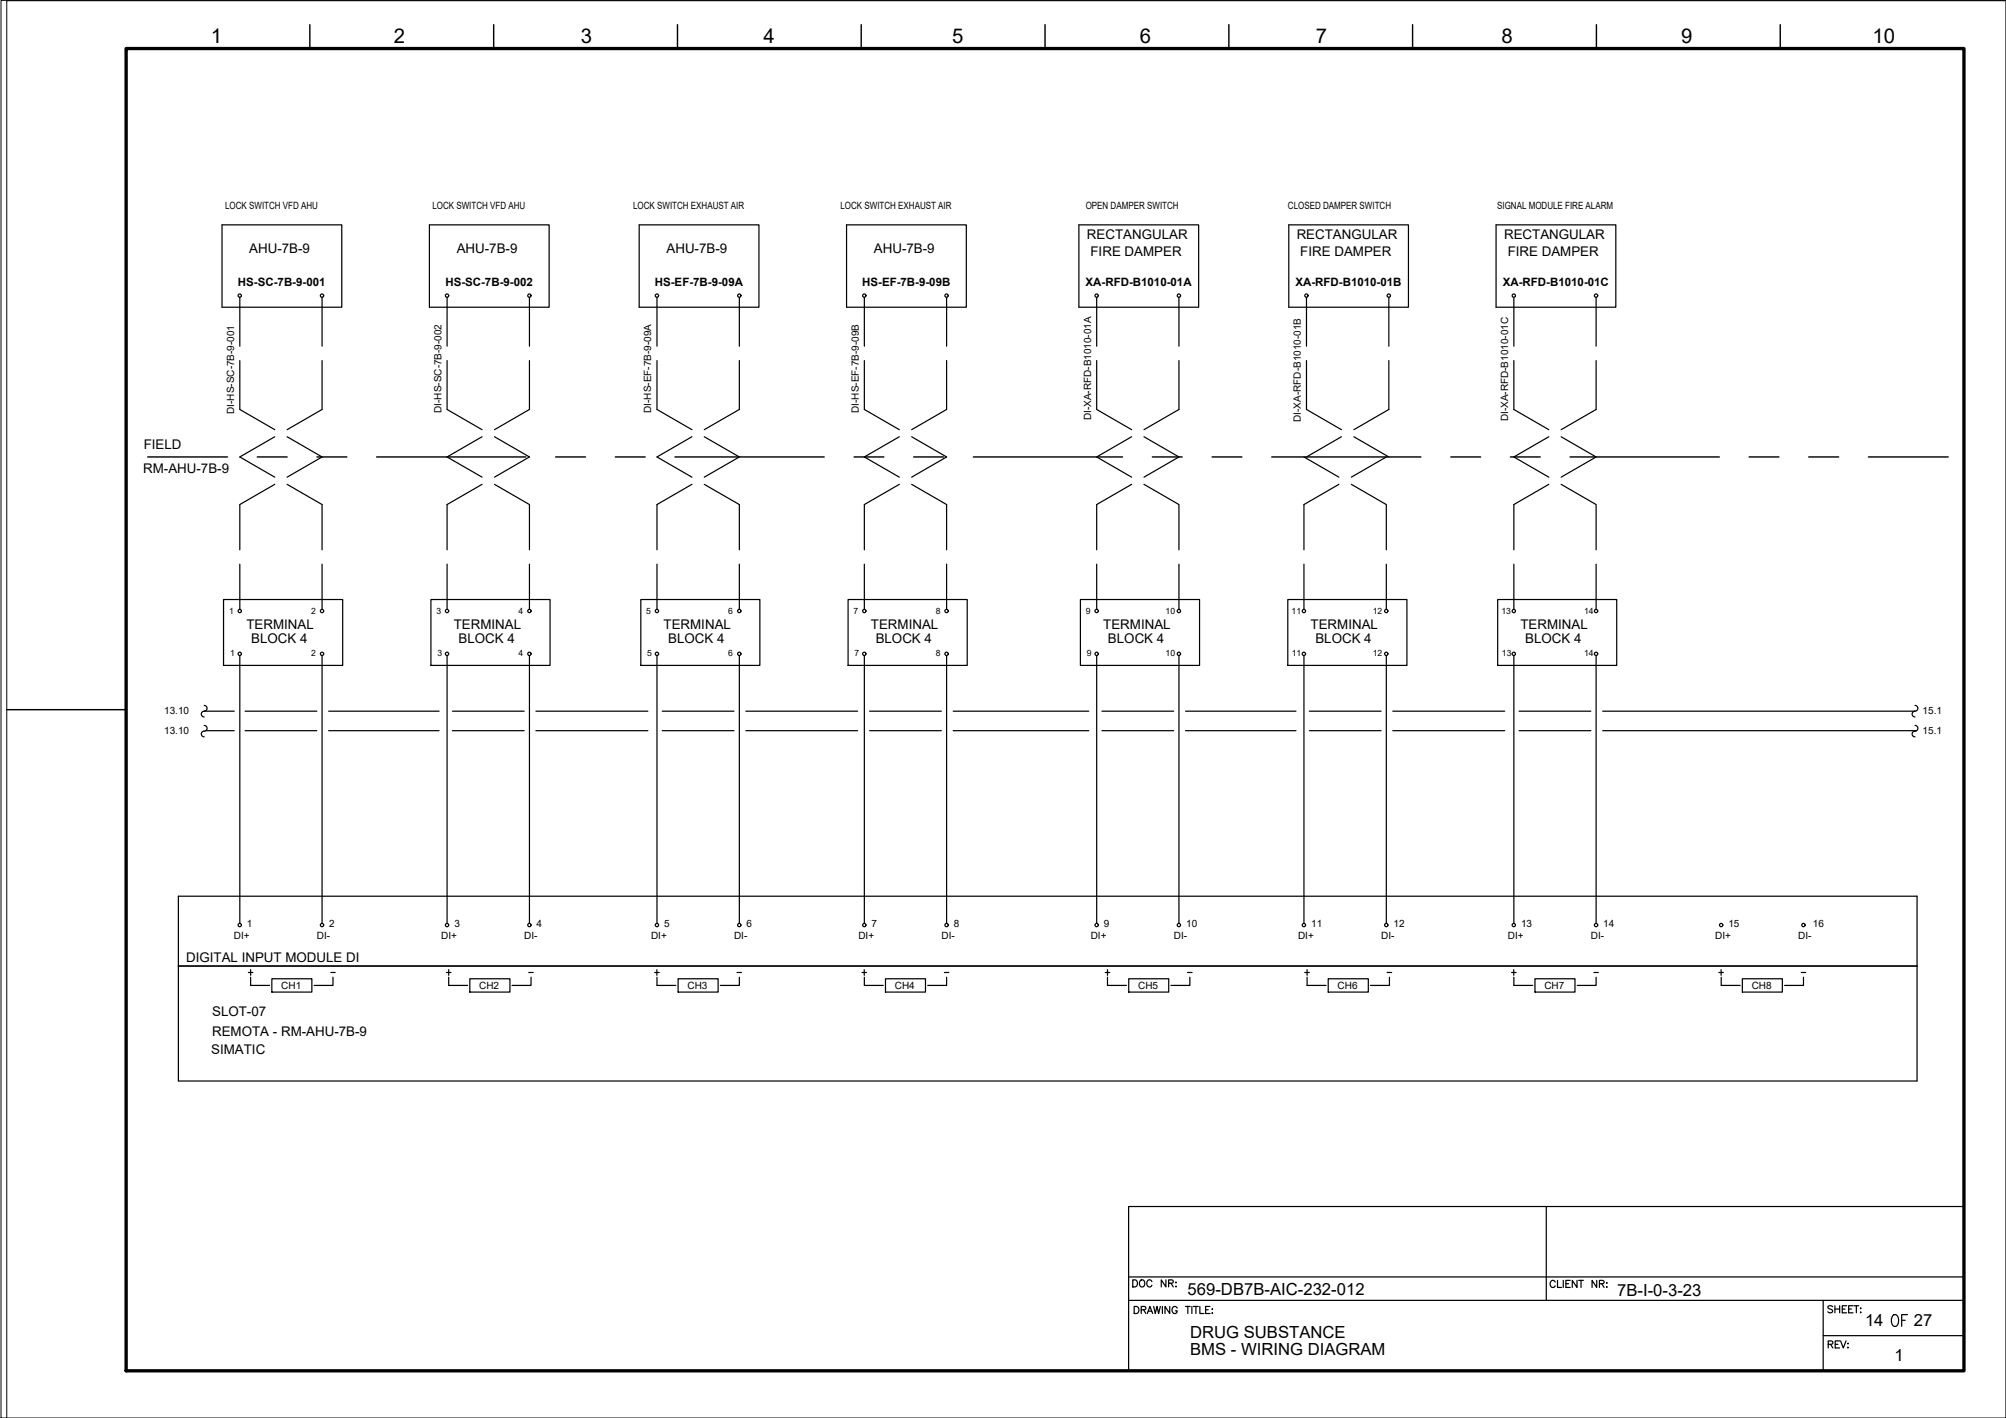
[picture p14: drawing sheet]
<svg xmlns="http://www.w3.org/2000/svg" width="420mm" height="297mm" viewBox="0 0 420 297" stroke-linecap="round" stroke-linejoin="round" font-family="sans-serif">
<defs><g id="words">
<text font-size="5.7" x="395.1" y="279">OF</text>
<text font-size="4.4" x="382.1" y="283.6">REV:</text>
<g font-size="4.3">
<text x="44.2" y="9.1">1</text>
<text x="82.5" y="9.1">2</text>
<text x="121.7" y="9.1">3</text>
<text x="159.9" y="9.1">4</text>
<text x="199.4" y="9.1">5</text>
<text x="238.7" y="9.1">6</text>
<text x="275.6" y="9.1">7</text>
<text x="314.5" y="9.1">8</text>
<text x="352.1" y="9.1">9</text>
<text x="392.2" y="9.1">10</text>
</g>
<g font-size="3.5">
<text x="248.8" y="271.4">569-DB7B-AIC-232-012</text>
<text x="338.7" y="271.5">7B-I-0-3-23</text>
<text x="249.3" y="280.3">DRUG SUBSTANCE</text>
<text x="390.6" y="277.8">14</text>
<text x="400.8" y="277.8">27</text>
<text x="249.3" y="283.8">BMS - WIRING DIAGRAM</text>
<text x="396.8" y="285.1">1</text>
</g>
<g font-size="2.8">
<text x="52.2" y="52.9">AHU-7B-9</text>
<text x="95.7" y="52.9">AHU-7B-9</text>
<text x="139.6" y="52.9">AHU-7B-9</text>
<text x="183" y="52.9">AHU-7B-9</text>
<text x="227.6" y="50.1">RECTANGULAR</text>
<text x="228.4" y="53.7">FIRE DAMPER</text>
<text x="271.6" y="50.1">RECTANGULAR</text>
<text x="272.4" y="53.7">FIRE DAMPER</text>
<text x="315" y="50.1">RECTANGULAR</text>
<text x="315.8" y="53.7">FIRE DAMPER</text>
<text x="30.1" y="94">FIELD</text>
<text x="30" y="99.2">RM-AHU-7B-9</text>
<text x="51.6" y="131.7">TERMINAL</text>
<text x="95" y="131.7">TERMINAL</text>
<text x="139" y="131.7">TERMINAL</text>
<text x="182.4" y="131.7">TERMINAL</text>
<text x="231.1" y="131.7">TERMINAL</text>
<text x="274.5" y="131.7">TERMINAL</text>
<text x="318.5" y="131.7">TERMINAL</text>
<text x="52.6" y="134.6">BLOCK 4</text>
<text x="96" y="134.6">BLOCK 4</text>
<text x="140" y="134.6">BLOCK 4</text>
<text x="183.4" y="134.6">BLOCK 4</text>
<text x="232.1" y="134.6">BLOCK 4</text>
<text x="275.5" y="134.6">BLOCK 4</text>
<text x="319.4" y="134.6">BLOCK 4</text>
<text x="39" y="201.5">DIGITAL INPUT MODULE DI</text>
<text x="44.4" y="212.8">SLOT-07</text>
<text x="44.2" y="220.9">SIMATIC</text>
<text x="44.4" y="217">REMOTA - RM-AHU-7B-9</text>
</g>
<g font-size="2.6">
<text x="68.4" y="205">-</text>
<text x="109.7" y="205">-</text>
<text x="153.5" y="205">-</text>
<text x="196.8" y="205">-</text>
<text x="248" y="205">-</text>
<text x="289.6" y="205">-</text>
<text x="333" y="205">-</text>
<text x="376.4" y="205">-</text>
</g>
<g font-size="2.4">
<text x="49.8" y="59.9">HS-SC-7B-9-001</text>
<text x="93.3" y="59.9">HS-SC-7B-9-002</text>
<text x="137.2" y="59.9">HS-EF-7B-9-09A</text>
<text x="180.6" y="59.9">HS-EF-7B-9-09B</text>
<text x="227.4" y="59.9">XA-RFD-B1010-01A</text>
<text x="271.3" y="59.9">XA-RFD-B1010-01B</text>
<text x="314.8" y="59.9">XA-RFD-B1010-01C</text>
</g>
<g font-size="2.1">
<text x="47.2" y="43.8">LOCK SWITCH VFD AHU</text>
<text x="90.6" y="43.8">LOCK SWITCH VFD AHU</text>
<text x="132.6" y="43.8">LOCK SWITCH EXHAUST AIR</text>
<text x="176" y="43.8">LOCK SWITCH EXHAUST AIR</text>
<text x="227.4" y="43.8">OPEN DAMPER SWITCH</text>
<text x="269.8" y="43.8">CLOSED DAMPER SWITCH</text>
<text x="313.6" y="43.8">SIGNAL MODULE FIRE ALARM</text>
<text x="49" y="86.7" transform="rotate(-90 49 86.7)">DI-HS-SC-7B-9-001</text>
<text x="92.5" y="86.5" transform="rotate(-90 92.5 86.5)">DI-HS-SC-7B-9-002</text>
<text x="136.4" y="86.5" transform="rotate(-90 136.4 86.5)">DI-HS-EF-7B-9-09A</text>
<text x="179.9" y="86.5" transform="rotate(-90 179.9 86.5)">DI-HS-EF-7B-9-09B</text>
<text x="228.5" y="88.1" transform="rotate(-90 228.5 88.1)">DI-XA-RFD-B1010-01A</text>
<text x="272.5" y="88.4" transform="rotate(-90 272.5 88.4)">DI-XA-RFD-B1010-01B</text>
<text x="315.9" y="88.3" transform="rotate(-90 315.9 88.3)">DI-XA-RFD-B1010-01C</text>
<text x="34.4" y="149.5">13.10</text>
<text x="402.7" y="149.5">15.1</text>
<text x="34.4" y="153.7">13.10</text>
<text x="402.7" y="153.7">15.1</text>
<text x="49" y="196.8">DI+</text>
<text x="51.7" y="194.2">1</text>
<text x="66.4" y="196.8">DI-</text>
<text x="69" y="194.2">2</text>
<text x="92.4" y="196.8">DI+</text>
<text x="95.2" y="194.2">3</text>
<text x="109.8" y="196.8">DI-</text>
<text x="112.4" y="194.2">4</text>
<text x="136.4" y="196.8">DI+</text>
<text x="139.1" y="194.2">5</text>
<text x="153.8" y="196.8">DI-</text>
<text x="156.3" y="194.2">6</text>
<text x="179.8" y="196.8">DI+</text>
<text x="182.5" y="194.2">7</text>
<text x="197.2" y="196.8">DI-</text>
<text x="199.8" y="194.2">8</text>
<text x="228.5" y="196.8">DI+</text>
<text x="231.2" y="194.2">9</text>
<text x="245.9" y="196.8">DI-</text>
<text x="248.4" y="194.2">10</text>
<text x="271.9" y="196.8">DI+</text>
<text x="274.6" y="194.2">11</text>
<text x="289.3" y="196.8">DI-</text>
<text x="291.9" y="194.2">12</text>
<text x="315.8" y="196.8">DI+</text>
<text x="318.6" y="194.2">13</text>
<text x="333.2" y="196.8">DI-</text>
<text x="335.8" y="194.2">14</text>
<text x="359.3" y="196.8">DI+</text>
<text x="362" y="194.2">15</text>
<text x="376.7" y="196.8">DI-</text>
<text x="379.7" y="194.2">16</text>
<text x="58.9" y="207.2">CH1</text>
<text x="100.4" y="207.2">CH2</text>
<text x="144" y="207.2">CH3</text>
<text x="187.4" y="207.2">CH4</text>
<text x="238.4" y="207.2">CH5</text>
<text x="280.2" y="207.2">CH6</text>
<text x="323.5" y="207.2">CH7</text>
<text x="366.9" y="207.2">CH8</text>
</g>
<g font-size="1.8">
<text x="48" y="128.6">1</text>
<text x="65.2" y="128.6">2</text>
<text x="91.4" y="128.6">3</text>
<text x="108.6" y="128.6">4</text>
<text x="135.4" y="128.6">5</text>
<text x="152.5" y="128.6">6</text>
<text x="178.8" y="128.6">7</text>
<text x="196" y="128.6">8</text>
<text x="227.5" y="128.6">9</text>
<text x="244.1" y="128.6">10</text>
<text x="270.5" y="128.6">11</text>
<text x="287.5" y="128.6">12</text>
<text x="314.5" y="128.6">13</text>
<text x="331.8" y="128.6">14</text>
<text x="48.2" y="137.4">1</text>
<text x="65.2" y="137.5">2</text>
<text x="91.6" y="137.4">3</text>
<text x="108.6" y="137.5">4</text>
<text x="135.6" y="137.4">5</text>
<text x="152.5" y="137.5">6</text>
<text x="179" y="137.4">7</text>
<text x="196" y="137.5">8</text>
<text x="227.6" y="137.4">9</text>
<text x="244.1" y="137.5">10</text>
<text x="270.6" y="137.4">11</text>
<text x="287.5" y="137.5">12</text>
<text x="314.6" y="137.4">13</text>
<text x="331.8" y="137.5">14</text>
</g>
</g></defs>
<!-- layer: G-TTLB-TTLB -->
<path d="M26.4 10.2h385v277h-385z" fill="none" stroke="#000" stroke-width=".7"/>
<!-- layer: G-TTLB-OTLN -->
<path d="M420.1 .2h-418.7v296.8" fill="none" stroke="#000" stroke-width=".21"/>
<!-- layer: G-TTLB-INDX -->
<path d="M64.9 5.2v5M103.4 5.2v5M141.9 5.2v5M180.4 5.2v5M218.9 5.2v5M257.4 5.2v5M295.9 5.2v5M334.4 5.2v5M372.9 5.2v5M1.4 148.7h25" fill="none" stroke="#000" stroke-width=".3"/>
<!-- layer: LGSP IA4$0$LG_PLOT -->
<path d="M323.9 252.7v19.7M236.4 267.5h175M236.4 272.4h175M381.9 279.8h29.5M381.9 272.4v14.8M236.4 287.2h175" fill="none" stroke="#000" stroke-width=".25"/>
<!-- layer: LG_PLOT -->
<g fill="none" stroke="#000" stroke-width=".25">
<path d="M411.4 252.7h-175v34.5M237.3 268.1h.4a.8 .8 0 0 1 .5 .7 .8 .8 0 0 1-.5 .8h-.4zM237.6 273.7h.4a.78 .78 0 0 1 .6 .7 .78 .78 0 0 1-.6 .8h-.4zM238.9 268.2a.69 .69 0 0 1 .9 .6 .69 .69 0 0 1-.9 .7l-.2-.5v-.5zM239 274.4l.9-.1v-.5l-.9-.1v1.5M239.5 274.4l.5 .8M240.3 275.2l.6-1.5 .5 1.5M240.5 274.7h.7M241.3 268.5a.54 .54 0 0 0-.7-.4 .54 .54 0 0 0-.4 .6 .61 .61 0 0 0 .2 .8 .61 .61 0 0 0 .8-.1l.1-.2M241.6 273.7l.4 1.5 .3-1.5 .4 1.5 .3-1.5M243.5 273.7v1.5M244.2 268.1v1.5l-1-1.5v1.5"/>
<path d="M244.8 268.8l.8-.1 .1-.4-.9-.2v1.5M245 273.7v1.5l-1-1.5v1.5M245.3 268.8l.4 .8M246.2 269.5h.2zM246.3 268.6v.1zM246.5 274a.54 .54 0 0 0-.6-.3 .54 .54 0 0 0-.4 .5 .61 .61 0 0 0 .2 .8 .61 .61 0 0 0 .8-.1v-.3h-.3M248.3 273.7h1M248.8 273.7v1.5M249.6 273.7v1.5M250 273.7h1M250.5 273.7v1.5M251.3 273.7v1.5h.9"/>
<path d="M252.5 274.4h.6M253.4 273.7h-.9v1.5h.9M253.9 274.2h.1zM253.9 275v.2zM325.7 268.6a.54 .54 0 0 0-.6-.4 .54 .54 0 0 0-.4 .6 .61 .61 0 0 0 .2 .8 .61 .61 0 0 0 .8-.1v-.2M326.2 268.2v1.5h.9M327.4 268.2v1.5M328 268.9h.5M328.9 268.2h-.9v1.5h.9M330.3 268.2v1.5l-1-1.5v1.5M330.6 268.2h1M331.2 268.2v1.5"/>
<path d="M334.4 268.2v1.5l-.9-1.5v1.5M335 268.9l.9-.1v-.4l-.9-.2v1.5M335.5 268.9l.5 .8M336.6 268.7v.1zM336.6 269.5v.2zM383.8 273.7l-.3-.2-.7 .2 .2 .4 .8 .3v.4a.66 .66 0 0 1-1 0M384.3 273.5v1.5M384.3 274.2h1M385.3 273.5v1.5M385.9 274.2h.5M386.8 273.5h-.9v1.5h.9M387.2 274.2h.6"/>
<path d="M388.1 273.5h-.9v1.5h.9M388.3 273.5h1M388.8 273.5v1.5M389.7 274.9h.1zM389.7 274v.2z"/>
</g>
<!-- layer: I_LIMIT_LINE -->
<g fill="none" stroke="#000" stroke-width=".3">
<path d="M30.9 95.7h16.7M53.9 95.7h6.2M66.4 95.7h6.2M78.9 95.7h31.2M116.4 95.7h6.2M128.9 95.7h6.2M141.4 95.7h31.2M178.9 95.7h6.2M191.4 95.7h6.2M203.9 95.7h31.2M241.4 95.7h6.2M253.9 95.7h6.2"/>
<path d="M266.4 95.7h31.2M303.9 95.7h6.2M316.4 95.7h6.2M328.8 95.7h31.3M366.4 95.7h6.2M378.8 95.7h6.3M391.4 95.7h16.7"/>
</g>
<!-- layer: 0 -->
<g fill="none" stroke="#000" stroke-width=".25">
<path d="M42.8 149h6.3M43.1 153.1h6M51.3 149h15.1M51.3 153.1h15.1M68.8 149h23.2M68.8 153.1h23.2M94.8 149h15M94.8 153.1h15M112.2 149h23.5M112.2 153.1h23.5M138.7 149h15M138.7 153.1h15"/>
<path d="M156.2 149h23.4M156.2 153.1h23.4M182.1 149h15.1M182.1 153.1h15.1M199.6 149h28.4M199.6 153.1h28.4M230.8 149h15M230.8 153.1h15M248.3 149h23.1M248.3 153.1h23.1M274.2 149h15.1M274.2 153.1h15.1"/>
<path d="M291.7 149h23.5M291.7 153.1h23.5M318.2 149h15M318.2 153.1h15M335.7 149h65.4M335.7 153.1h65.7M401.5 187.7v38.7"/>
</g>
<!-- layer: I_DATA -->
<g fill="none" stroke="#000" stroke-width=".25">
<path d="M46.5 47.1h25.1v17.3h-25.1zM89.9 47.1h25.1v17.3h-25.1zM133.9 47.1h25.1v17.3h-25.1zM177.3 47.1h25.1v17.3h-25.1zM226 47.1h25.1v17.3h-25.1zM269.9 47.1h25.1v17.3h-25.1zM313.4 47.1h25v17.3h-25zM46.8 125.6h25v13.8h-25zM90.3 125.6h24.9v13.8h-24.9zM134.2 125.6h25v13.8h-25zM177.6 125.6h25v13.8h-25zM226.3 125.6h24.9v13.8h-24.9z"/>
<path d="M269.7 125.6h25v13.8h-25zM313.7 125.6h24.9v13.8h-24.9zM401.5 187.7h-364.1v38.7h364.1M37.4 202.4h364.1M52 203.7h1M52.5 204.7v1.7h4M52.5 203.1v1.2M56.9 205h8.4v2.8h-8.4zM69.7 204.7v1.7h-3.9M93.5 203.7h.9M94 204.7v1.7h4M94 203.1v1.2"/>
<path d="M98.4 205h8.4v2.8h-8.4zM111.2 204.7v1.7h-3.9M137.1 203.7h1M137.6 203.1v1.2M137.6 204.7v1.7h4M142 205h8.4v2.8h-8.4zM154.9 204.7v1.7h-4M180.6 203.7h.9M181 203.1v1.2M181 204.7v1.7h4M185.5 205h8.3v2.8h-8.3zM198.3 204.7v1.7h-4"/>
<path d="M231.5 203.7h.9M232 203.1v1.2M232 204.7v1.7h3.9M236.4 205h8.4v2.8h-8.4zM249.2 204.7v1.7h-3.9M273.3 203.7h.9M273.8 204.7v1.7h3.9M273.8 203.1v1.2M278.2 205h8.4v2.8h-8.4zM291 204.7v1.7h-4M316.6 203.7h.9M317.1 203.1v1.2"/>
<path d="M317.1 204.7v1.7h3.9M321.5 205h8.4v2.8h-8.4zM334.3 204.7v1.7h-4M360 203.7h1M360.5 203.1v1.2M360.5 204.7v1.7h4M364.9 205h8.4v2.8h-8.4zM377.7 204.7v1.7h-3.9"/>
<circle cx="50.2" cy="61.9" r=".35"/>
<circle cx="67.4" cy="61.9" r=".35"/>
<circle cx="93.6" cy="61.9" r=".35"/>
<circle cx="110.9" cy="61.9" r=".35"/>
<circle cx="137.6" cy="61.9" r=".35"/>
<circle cx="154.8" cy="61.9" r=".35"/>
<circle cx="181" cy="61.9" r=".35"/>
<circle cx="198.3" cy="61.9" r=".35"/>
<circle cx="229.7" cy="61.9" r=".35"/>
<circle cx="246.9" cy="61.9" r=".35"/>
<circle cx="273.6" cy="61.9" r=".35"/>
<circle cx="290.9" cy="61.9" r=".35"/>
<circle cx="317.1" cy="61.9" r=".35"/>
<circle cx="334.3" cy="61.9" r=".35"/>
<circle cx="50.2" cy="128" r=".35"/>
<circle cx="50.2" cy="137" r=".35"/>
<circle cx="67.4" cy="128" r=".35"/>
<circle cx="67.4" cy="137" r=".35"/>
<circle cx="93.6" cy="128" r=".35"/>
<circle cx="93.6" cy="137" r=".35"/>
<circle cx="110.9" cy="128" r=".35"/>
<circle cx="110.9" cy="137" r=".35"/>
<circle cx="137.6" cy="128" r=".35"/>
<circle cx="137.6" cy="137" r=".35"/>
<circle cx="154.8" cy="137" r=".35"/>
<circle cx="154.8" cy="128" r=".35"/>
<circle cx="181" cy="128" r=".35"/>
<circle cx="181" cy="137" r=".35"/>
<circle cx="198.3" cy="128" r=".35"/>
<circle cx="198.3" cy="137" r=".35"/>
<circle cx="229.7" cy="137" r=".35"/>
<circle cx="229.7" cy="128" r=".35"/>
<circle cx="246.9" cy="128" r=".35"/>
<circle cx="246.9" cy="137" r=".35"/>
<circle cx="273.1" cy="137" r=".35"/>
<circle cx="273.1" cy="128" r=".35"/>
<circle cx="290.4" cy="137" r=".35"/>
<circle cx="290.4" cy="128" r=".35"/>
<circle cx="317.1" cy="128" r=".35"/>
<circle cx="317.1" cy="137" r=".35"/>
<circle cx="334.3" cy="137" r=".35"/>
<circle cx="334.3" cy="128" r=".35"/>
<circle cx="50.2" cy="193.8" r=".35"/>
<circle cx="67.4" cy="193.8" r=".35"/>
<circle cx="93.6" cy="193.8" r=".35"/>
<circle cx="110.9" cy="193.8" r=".35"/>
<circle cx="137.6" cy="193.8" r=".35"/>
<circle cx="154.8" cy="193.8" r=".35"/>
<circle cx="181" cy="193.8" r=".35"/>
<circle cx="198.3" cy="193.8" r=".35"/>
<circle cx="229.7" cy="193.8" r=".35"/>
<circle cx="246.9" cy="193.8" r=".35"/>
<circle cx="273.1" cy="193.8" r=".35"/>
<circle cx="290.4" cy="193.8" r=".35"/>
<circle cx="317.1" cy="193.8" r=".35"/>
<circle cx="334.3" cy="193.8" r=".35"/>
<circle cx="360.5" cy="193.8" r=".35"/>
<circle cx="377.7" cy="193.8" r=".35"/>
</g>
<!-- layer: I_TABS -->
<g fill="none" stroke="#000" stroke-width=".25">
<path d="M50.2 62.3v10.2M50.2 75.5v10.3l7.4 4.2M67.5 62.3v10.2M67.5 75.5v10.3l-7.4 4.2M93.6 62.3v10.2M93.6 75.5v10.3l7.4 4.2M110.9 62.3v10.2M110.9 75.5v10.3l-7.3 4.2M137.6 62.3v10.2M137.6 75.5v10.3l7.3 4.2M154.9 62.3v10.2M154.9 75.5v10.3l-7.4 4.2"/>
<path d="M181 62.3v10.2M181 75.5v10.3l7.4 4.2M198.3 62.3v10.2M198.3 75.5v10.3l-7.4 4.2M229.7 62.3v10.2M229.7 75.5v10.3l7.3 4.2M246.9 62.3v10.2M246.9 75.5v10.3l-7.3 4.2M273.6 62.3v10.2M273.6 75.5v10.3l7.4 4.2M290.9 62.3v10.2M290.9 75.5v10.3l-7.3 4.2"/>
<path d="M317.1 62.3v10.2M317.1 75.5v10.3l7.3 4.2M334.3 62.3v10.2M334.3 75.5v10.3l-7.3 4.2M57.6 91.5l-7.4 4.2 7.4 4.3M60.1 91.5l7.4 4.2-7.4 4.3M101 91.5l-7.4 4.2 7.4 4.3M103.6 91.5l7.3 4.2-7.3 4.3M144.9 91.5l-7.3 4.2 7.3 4.3M147.5 91.5l7.4 4.2-7.4 4.3M188.4 91.5l-7.4 4.2 7.4 4.3M190.9 91.5l7.4 4.2-7.4 4.3"/>
<path d="M237 91.5l-7.3 4.2 7.3 4.3M239.6 91.5l7.3 4.2-7.3 4.3M273.1 95.7l7.3 4.3M281 91.5l-7.4 4.2M283.6 91.5l7.3 4.2M290.4 95.7l-7.4 4.3M324.4 91.5l-7.3 4.2 7.3 4.3M327 91.5l7.3 4.2-7.3 4.3M50.2 118.2v9.5M57.6 101.5l-7.4 4.2v9.5M60.1 101.5l7.4 4.2v9.5M67.5 118.2v9.5"/>
<path d="M93.6 118.2v9.5M101 101.5l-7.4 4.2v9.5M103.6 101.5l7.3 4.2v9.5M110.9 118.2v9.5M137.6 118.2v9.5M144.9 101.5l-7.3 4.2v9.5M147.5 101.5l7.4 4.2v9.5M154.9 118.2v9.5M181 118.2v9.5M188.4 101.5l-7.4 4.2v9.5M190.9 101.5l7.4 4.2v9.5M198.3 118.2v9.5"/>
<path d="M229.7 118.2v9.5M237 101.5l-7.3 4.2v9.5M239.6 101.5l7.3 4.2v9.5M246.9 118.2v9.5M273.1 118.2v9.5M280.4 101.5l-7.3 4.2v9.5M283 101.5l7.4 4.2v9.5M290.4 118.2v9.5M317.1 118.2v9.5M324.4 101.5l-7.3 4.2v9.5M327 101.5l7.3 4.2v9.5M334.3 118.2v9.5"/>
<path d="M50.2 137.3v56.1M67.5 137.3v56.1M93.6 137.3v56.1M110.9 137.3v56.1M137.6 137.3v56.1M154.9 137.3v56.1M181 137.3v56.1M198.3 137.3v56.1M229.7 137.3v56.1M246.9 137.3v56.1M273.1 137.3v56.1M290.4 137.3v56.1"/>
<path d="M317.1 137.3v56.1M334.3 137.3v56.1M42.8 147.8a.64 .64 0 0 1 .6 .7 .64 .64 0 0 1-.9 .5 .6 .6 0 0 0-.3 .7 .6 .6 0 0 0 .6 .5M42.8 152a.63 .63 0 0 1 .6 .7 .63 .63 0 0 1-.9 .5 .6 .6 0 0 0-.3 .7 .6 .6 0 0 0 .6 .5M401.1 147.8a.64 .64 0 0 1 .6 .7 .64 .64 0 0 1-.8 .5 .6 .6 0 0 0-.4 .7 .6 .6 0 0 0 .6 .5M401.1 152a.63 .63 0 0 1 .6 .7 .63 .63 0 0 1-.8 .5 .6 .6 0 0 0-.4 .7 .6 .6 0 0 0 .6 .5"/>
</g>
<!-- layer: 0 -->
<path d="M.2 .1h419.9v296.9h-419.9z" fill="none" stroke="#000" stroke-width=".21"/>
<use href="#words"/>
</svg>
